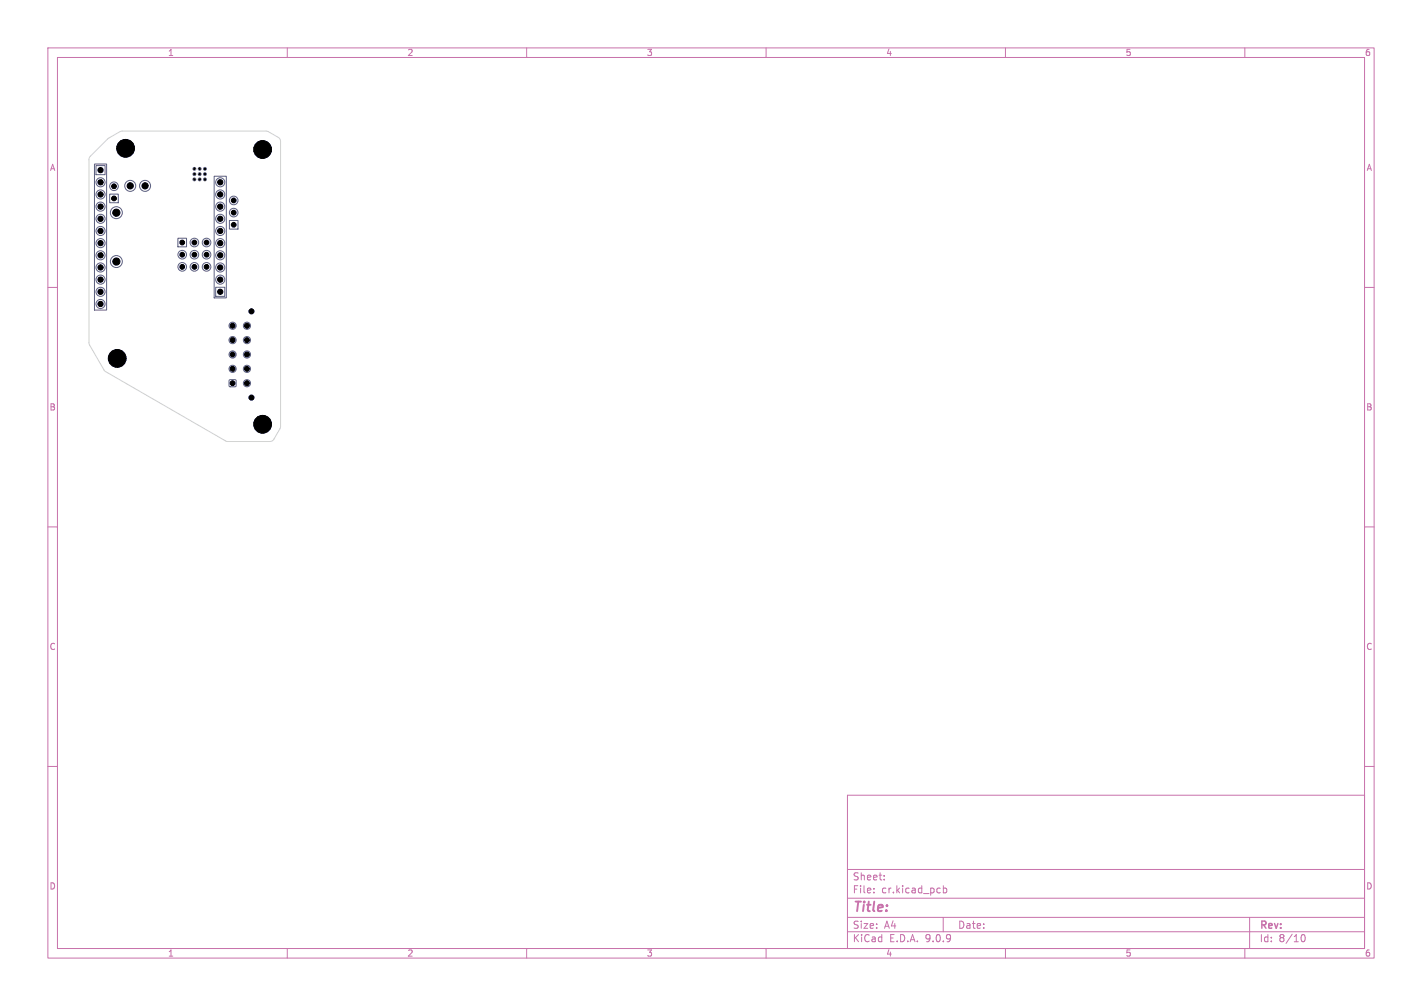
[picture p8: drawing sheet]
<svg xmlns="http://www.w3.org/2000/svg" width="297mm" height="210mm" viewBox="0 0 297 210" stroke-linecap="round" stroke-linejoin="round" font-family="sans-serif">
<defs><g id="words">
<text font-size="2.8" fill="#c872ab" x="178" y="190.9">Title:</text>
<g font-size="2.1" fill="#c872ab">
<text x="178" y="184">Sheet:</text>
<text x="178" y="186.7">File:</text>
<text x="184.1" y="186.7">cr.kicad_pcb</text>
<text x="178" y="196.9">KiCad</text>
<text x="178" y="194.1">Size:</text>
<text x="184.7" y="194.1">A4</text>
<text x="185.7" y="196.9">E.D.A.</text>
<text x="193.3" y="196.9">9.0.9</text>
<text x="200" y="194.1">Date:</text>
<text x="263" y="194.3">Rev:</text>
<text x="263" y="196.9">Id:</text>
<text x="267.1" y="196.9">8/10</text>
</g>
<g font-size="1.8" fill="#c872ab">
<text x="35" y="11.9">1</text>
<text x="85" y="11.9">2</text>
<text x="135" y="11.9">3</text>
<text x="185" y="11.9">4</text>
<text x="235" y="11.9">5</text>
<text x="285" y="11.9">6</text>
<text x="10.3" y="35.9">A</text>
<text x="285.4" y="35.9">A</text>
<text x="10.3" y="85.9">B</text>
<text x="285.3" y="85.9">B</text>
<text x="10.3" y="135.9">C</text>
<text x="285.3" y="135.9">C</text>
<text x="10.3" y="185.9">D</text>
<text x="285.3" y="185.9">D</text>
<text x="35" y="199.9">1</text>
<text x="85" y="199.9">2</text>
<text x="135" y="199.9">3</text>
<text x="185" y="199.9">4</text>
<text x="235" y="199.9">5</text>
<text x="285" y="199.9">6</text>
</g>
</g></defs>
<g fill="none" stroke="#c872ab" stroke-width=".21">
<path d="M10 10h277v190h-277zM12 12h273v186h-273zM60 10v2M110 10v2M160 10v2M210 10v2M260 10v2M10 60h2M285 60h2M10 110h2M285 110h2M10 160h2"/>
<path d="M177 166h108v32h-108zM285 160h2M60 198v2M110 198v2M160 198v2M177 194.5h108M177 191.5h108M177 187.5h108M177 181.5h108M182.5 186.3v.1M182.5 185.5v.1M184.7 183.6v.1"/>
<path d="M184.7 182.8v.1M197 191.5v3M197 184.9v1.5M197 185.5l.5-.1 .2 .3-.1 .6h-.6M210 198v2M260 198v2M261 191.5v6.5M271.7 195.7l.2-.5 .2-.1a.8 .8 0 0 1 .5 .7 .8 .8 0 0 1-.5 .8l-.2-.1-.2-.5"/>
</g>
<g fill="none" stroke="#585d84" stroke-width=".21">
<path d="M19.7 34.2h2.6v30.5h-2.6zM20 34.6h1.9v1.9h-1.9zM44.7 36.8h2.6v25.4h-2.6zM22.9 40.5h1.8v1.8h-1.8zM37.2 49.7h1.8v1.8h-1.8zM45 60h1.9v1.9h-1.9zM47.9 46h1.8v1.8h-1.8zM47.9 79.3h1.4v1.4h-1.4z"/>
<circle cx="21" cy="38.1" r=".95"/>
<circle cx="23.8" cy="38.9" r=".9"/>
<circle cx="26.2" cy="31" r="1.85"/>
<circle cx="27.2" cy="38.8" r="1.15"/>
<circle cx="30.3" cy="38.8" r="1.15"/>
<circle cx="40.6" cy="35.3" r=".3"/>
<circle cx="40.6" cy="36.3" r=".3"/>
<circle cx="40.6" cy="37.5" r=".31"/>
<circle cx="41.7" cy="35.3" r=".3"/>
<circle cx="41.7" cy="36.3" r=".31"/>
<circle cx="41.7" cy="37.5" r=".31"/>
<circle cx="42.8" cy="35.3" r=".3"/>
<circle cx="42.8" cy="36.3" r=".31"/>
<circle cx="42.8" cy="37.5" r=".31"/>
<circle cx="46" cy="38.1" r=".95"/>
<circle cx="54.8" cy="31.2" r="1.85"/>
<circle cx="21" cy="43.1" r=".95"/>
<circle cx="21" cy="40.6" r=".95"/>
<circle cx="21" cy="55.8" r=".95"/>
<circle cx="21" cy="53.3" r=".95"/>
<circle cx="21" cy="45.7" r=".95"/>
<circle cx="21" cy="48.2" r=".95"/>
<circle cx="21" cy="58.4" r=".95"/>
<circle cx="21" cy="50.8" r=".95"/>
<circle cx="24.3" cy="44.4" r="1.25"/>
<circle cx="24.3" cy="54.6" r="1.25"/>
<circle cx="38.1" cy="53.2" r=".9"/>
<circle cx="38.1" cy="55.7" r=".9"/>
<circle cx="40.6" cy="53.2" r=".9"/>
<circle cx="40.6" cy="50.6" r=".9"/>
<circle cx="40.6" cy="55.7" r=".9"/>
<circle cx="43.1" cy="50.6" r=".9"/>
<circle cx="43.1" cy="53.2" r=".9"/>
<circle cx="43.1" cy="55.7" r=".9"/>
<circle cx="46" cy="43.1" r=".95"/>
<circle cx="46" cy="40.6" r=".95"/>
<circle cx="46" cy="45.7" r=".95"/>
<circle cx="46" cy="53.3" r=".95"/>
<circle cx="46" cy="48.2" r=".95"/>
<circle cx="46" cy="55.8" r=".95"/>
<circle cx="46" cy="58.4" r=".95"/>
<circle cx="46" cy="50.8" r=".95"/>
<circle cx="48.8" cy="44.4" r=".9"/>
<circle cx="48.8" cy="41.8" r=".9"/>
<circle cx="21" cy="60.9" r=".95"/>
<circle cx="21" cy="63.5" r=".95"/>
<circle cx="24.5" cy="74.8" r="1.85"/>
<circle cx="48.6" cy="77" r=".75"/>
<circle cx="48.6" cy="71" r=".75"/>
<circle cx="48.6" cy="74" r=".75"/>
<circle cx="48.6" cy="68" r=".75"/>
<circle cx="51.6" cy="80" r=".75"/>
<circle cx="51.6" cy="71" r=".75"/>
<circle cx="51.6" cy="77" r=".75"/>
<circle cx="51.6" cy="74" r=".75"/>
<circle cx="51.6" cy="68" r=".75"/>
<circle cx="52.5" cy="65" r=".51"/>
<circle cx="52.5" cy="83" r=".51"/>
<circle cx="54.8" cy="88.6" r="1.85"/>
</g>
<path d="M18.9 32.6l3.6-3.6 2.9-1.6h30.3l2.7 1.6 .2 .5v59.5l-.1 .5-1.6 2.5-.5 .2-9.2-.1-25.4-14.8-3.2-5.7v-38.3z" fill="none" stroke="#d0d2cd" stroke-width=".21"/>
<g fill="#000" stroke="#000" stroke-width=".21">
<circle cx="21" cy="35.5" r=".55"/>
<circle cx="21" cy="38.1" r=".55"/>
<circle cx="23.8" cy="38.9" r=".5"/>
<circle cx="26.2" cy="31" r="1.85"/>
<circle cx="27.2" cy="38.8" r=".65"/>
<circle cx="30.3" cy="38.8" r=".65"/>
<circle cx="40.6" cy="36.4" r=".15"/>
<circle cx="40.6" cy="35.2" r=".15"/>
<circle cx="40.6" cy="37.4" r=".15"/>
<circle cx="41.7" cy="36.4" r=".15"/>
<circle cx="41.7" cy="35.2" r=".15"/>
<circle cx="41.7" cy="37.4" r=".15"/>
<circle cx="42.8" cy="36.4" r=".15"/>
<circle cx="42.8" cy="35.3" r=".15"/>
<circle cx="42.8" cy="37.4" r=".15"/>
<circle cx="46" cy="38.1" r=".55"/>
<circle cx="54.8" cy="31.2" r="1.85"/>
<circle cx="21" cy="43.1" r=".55"/>
<circle cx="21" cy="53.3" r=".55"/>
<circle cx="21" cy="55.8" r=".55"/>
<circle cx="21" cy="45.7" r=".55"/>
<circle cx="21" cy="58.4" r=".55"/>
<circle cx="21" cy="48.2" r=".55"/>
<circle cx="21" cy="50.8" r=".55"/>
<circle cx="21" cy="40.6" r=".55"/>
<circle cx="23.8" cy="41.4" r=".5"/>
<circle cx="24.3" cy="54.6" r=".75"/>
<circle cx="24.3" cy="44.4" r=".75"/>
<circle cx="38.1" cy="53.2" r=".5"/>
<circle cx="38.1" cy="55.7" r=".5"/>
<circle cx="38.1" cy="50.6" r=".5"/>
<circle cx="40.6" cy="55.7" r=".5"/>
<circle cx="40.6" cy="53.2" r=".5"/>
<circle cx="40.6" cy="50.6" r=".5"/>
<circle cx="43.1" cy="53.2" r=".5"/>
<circle cx="43.1" cy="50.6" r=".5"/>
<circle cx="43.1" cy="55.7" r=".5"/>
<circle cx="46" cy="43.1" r=".55"/>
<circle cx="46" cy="55.8" r=".55"/>
<circle cx="46" cy="50.8" r=".55"/>
<circle cx="46" cy="58.4" r=".55"/>
<circle cx="46" cy="48.2" r=".55"/>
<circle cx="46" cy="53.3" r=".55"/>
<circle cx="46" cy="45.7" r=".55"/>
<circle cx="46" cy="40.6" r=".55"/>
<circle cx="48.8" cy="41.8" r=".5"/>
<circle cx="48.8" cy="46.9" r=".5"/>
<circle cx="48.8" cy="44.4" r=".5"/>
<circle cx="21" cy="63.5" r=".55"/>
<circle cx="21" cy="60.9" r=".55"/>
<circle cx="24.5" cy="74.8" r="1.85"/>
<circle cx="46" cy="60.9" r=".55"/>
<circle cx="48.6" cy="68" r=".51"/>
<circle cx="48.6" cy="71" r=".51"/>
<circle cx="48.6" cy="74" r=".51"/>
<circle cx="48.6" cy="77" r=".51"/>
<circle cx="51.6" cy="68" r=".51"/>
<circle cx="51.6" cy="71" r=".51"/>
<circle cx="51.6" cy="74" r=".51"/>
<circle cx="51.6" cy="77" r=".51"/>
<circle cx="52.5" cy="65" r=".51"/>
<circle cx="48.6" cy="80" r=".51"/>
<circle cx="51.6" cy="80" r=".51"/>
<circle cx="52.5" cy="83" r=".51"/>
<circle cx="54.8" cy="88.6" r="1.85"/>
</g>
<use href="#words"/>
</svg>
